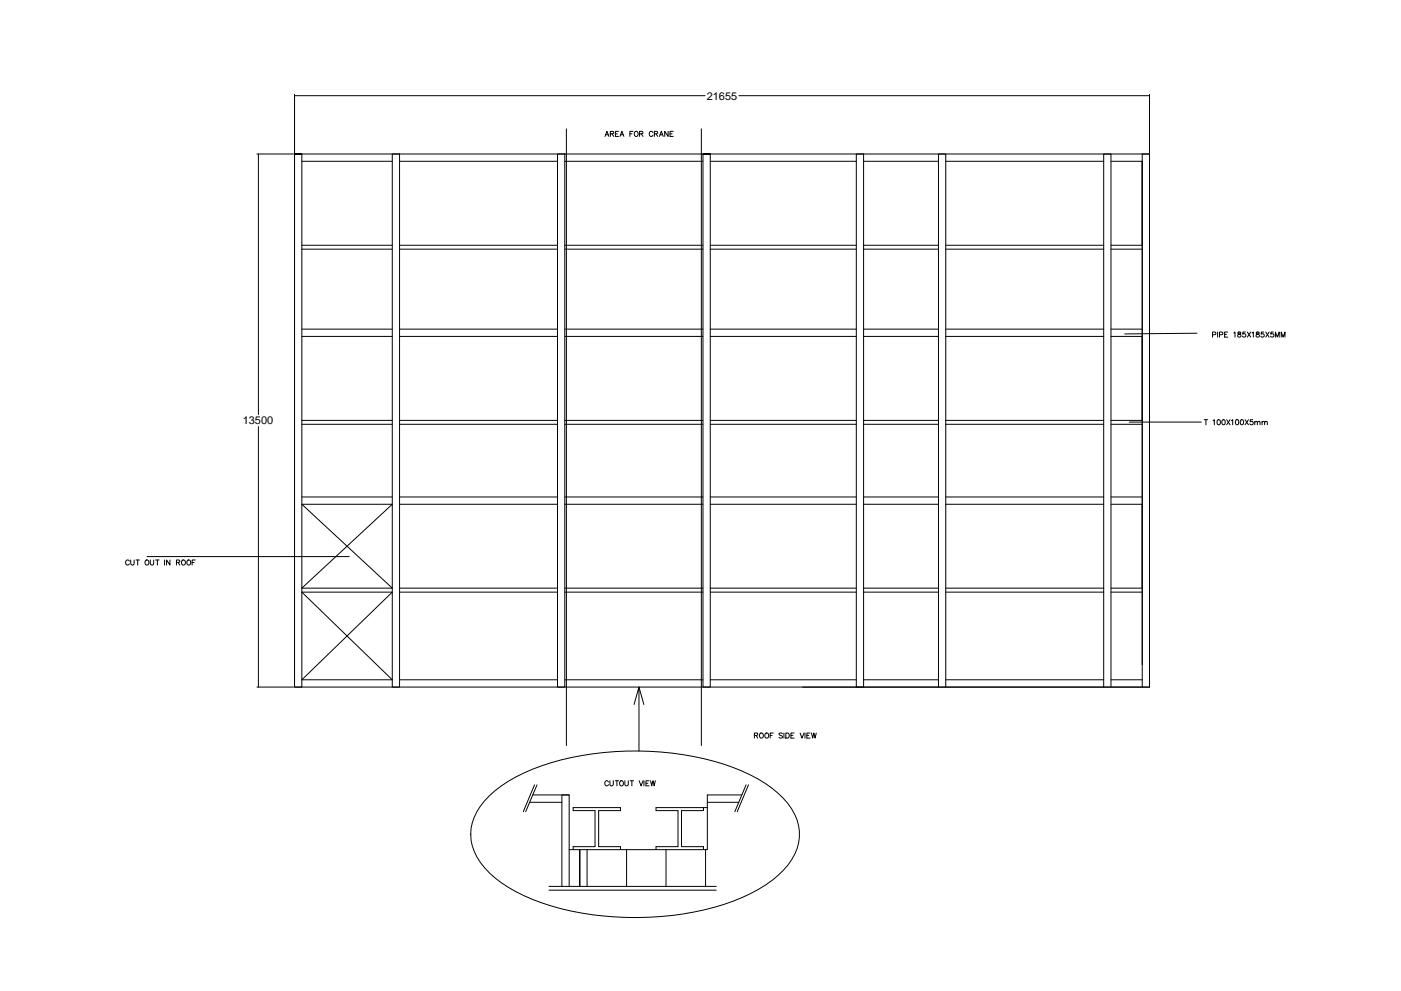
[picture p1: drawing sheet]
<svg xmlns="http://www.w3.org/2000/svg" width="594mm" height="420mm" viewBox="0 0 594 420" stroke-linecap="round" stroke-linejoin="round" font-family="sans-serif">
<defs><g id="words">
<g font-size="4.7">
<text x="299.7" y="42.2">21655</text>
<text x="102.9" y="179.9">13500</text>
</g>
</g></defs>
<!-- layer: GREY -->
<g fill="none" stroke="#000" stroke-width=".42">
<path d="M256.6 57.8l.8-2.1 .8 2.1M256.9 57.1h1M258.8 56.7l1.2-.1 .2-.7-1.4-.2v2.1M259.5 56.7l.7 1.1M261 56.7h.8M262.3 55.7h-1.3v2.1h1.3M262.9 57.8l.8-2.1 .9 2.1M263.2 57.1h1M267.1 56.7h.8M268.4 55.7h-1.3v2.1M269.4 55.8a.97 .97 0 0 1 1.3 1 .97 .97 0 0 1-1.5 .7l-.2-1zM271.2 56.7l1.2-.1 .2-.7-1.4-.2v2.1"/>
<path d="M271.9 56.7l.7 1.1M276.8 56.2a.79 .79 0 0 0-.9-.5 .79 .79 0 0 0-.6 .8v.5a.78 .78 0 0 0 .6 .9 .78 .78 0 0 0 .9-.6M277.5 56.7l1.2-.1 .2-.5-.5-.4h-.9v2.1M278.2 56.7l.7 1.1M279.6 57.8l.8-2.1 .8 2.1M279.9 57.1h1M283.3 55.7v2.1l-1.4-2.1v2.1M284.1 56.7h.9M285.5 55.7h-1.4v2.1h1.4M514.2 141.9l1.2-.1v-.9l-1.2-.1v2.1M516.3 140.8v2.1M517.1 141.9l1.4-.2v-.7l-1.4-.2v2.1"/>
<path d="M519.3 141.8h.8M520.6 140.8h-1.3v2.1h1.3M523.2 141.2l.5-.4v2.1M525 140.9v.6l1.3 .7a.72 .72 0 0 1-.8 .8 .72 .72 0 0 1-.7-.8l1.3-.9-.1-.4zM528.1 140.8h-1l-.1 .9a.75 .75 0 0 1 1.1 0 .75 .75 0 0 1-.2 1.1 .75 .75 0 0 1-1-.3M528.9 140.8l1.5 2.1M530.4 140.8l-1.5 2.1M531 141.2l.5-.4v2.1M532.8 140.9v.6l1.2 .7a.72 .72 0 0 1-.7 .8 .72 .72 0 0 1-.7-.8l1.3-.9-.1-.4zM535.9 140.8h-1l-.1 .9a.75 .75 0 0 1 1.1 0 .75 .75 0 0 1-.2 1.1 .75 .75 0 0 1-1.1-.3M536.7 140.8l1.5 2.1M538.2 140.8l-1.5 2.1"/>
<path d="M540 140.8h-1l-.1 .9a.75 .75 0 0 1 1.1 0 .75 .75 0 0 1-.2 1.1 .75 .75 0 0 1-1.1-.3M540.8 142.9v-2.1l.8 2.1 .8-2.1v2.1M543.3 142.9v-2.1l.8 2.1 .8-2.1v2.1M510.6 177.9h1.5M511.4 177.9v2.2M514.4 178.4l.5-.5v2.2M516.4 178a1.07 1.07 0 0 1 1.2 .8 1.07 1.07 0 0 1-.7 1.3l-.8-.4zM518.4 178a1.07 1.07 0 0 1 1.3 .8 1.07 1.07 0 0 1-.8 1.3l-.5-.1-.3-.8zM520.2 177.9l1.4 2.2M521.6 177.9l-1.4 2.2M522.2 178.4l.5-.5v2.2M524.1 178a1.07 1.07 0 0 1 1.3 .8 1.07 1.07 0 0 1-.7 1.3l-.6-.1-.3-.8z"/>
<path d="M526.2 178a1.07 1.07 0 0 1 1.3 .8 1.07 1.07 0 0 1-.8 1.3l-.7-.4zM528 177.9l1.4 2.2M529.4 177.9l-1.4 2.2M531.2 177.9h-1l-.1 1a.75 .75 0 0 1 1.2 0 .75 .75 0 0 1-.2 1.1 .75 .75 0 0 1-1.1-.3M532.1 179.1l.5-.4h.5l.1 1.4M532.1 178.7v1.4M533.2 179.1l.5-.4h.5l.1 1.4M535.1 179.1l.6-.4h.5l.1 1.4M535.1 178.7v1.4M536.3 179.1l.5-.4h.5l.1 1.4M54.8 237.9a.81 .81 0 0 0-.9-.5 .81 .81 0 0 0-.6 .8v.6a.81 .81 0 0 0 .6 .8 .81 .81 0 0 0 .9-.5M55.4 237.4v1.5l.7 .7 .7-.3 .1-1.9"/>
<path d="M57.7 237.4h1.4M58.4 237.4v2.2M61.7 237.7l.2-.2a.98 .98 0 0 1 1.3 1.1 .98 .98 0 0 1-1.5 .7zM63.7 237.4v1.5l.7 .7 .7-.3 .1-1.9M66 237.4h1.5M66.7 237.4v2.2M69.8 237.4v2.2M72.1 237.4v2.2l-1.5-2.2v2.2M74.8 238.4h1.2l.3-.6-.3-.3-1.2-.1v2.2M75.5 238.4l.8 1.2M77.4 237.5a.99 .99 0 0 1 1.3 1 .99 .99 0 0 1-1.5 .8l-.2-1.1zM79.4 237.7l.2-.2a.98 .98 0 0 1 1.3 1.1 .98 .98 0 0 1-1.5 .7z"/>
<path d="M81.5 238.4h.8M82.8 237.4h-1.3v2.2M319.9 311.8l1.2-.1 .1-.7-1.3-.2v2.1M320.6 311.8l.7 1.1M322.3 311.1l.2-.2a.98 .98 0 0 1 1.2 1 .98 .98 0 0 1-1.4 .7zM324.5 311.1l.2-.2a.98 .98 0 0 1 1.3 1 .98 .98 0 0 1-1.5 .7zM326.6 311.8h.8M327.9 310.8h-1.3v2.1M331.8 311.1l-.5-.3-1 .3 .3 .5 1.2 .7-.5 .6-1-.3M332.4 310.8v2.1M333.2 310.8h.7a1.15 1.15 0 0 1 .8 1.1 1.15 1.15 0 0 1-.8 1h-.7zM335.4 311.8h.8"/>
<path d="M336.7 310.8h-1.3v2.1h1.3M339.3 310.8l.8 2.1 .8-2.1M341.3 310.8v2.1M342.2 311.8h.8M343.5 310.8h-1.3v2.1h1.3M344.1 310.8l.5 2.1 .5-2.1 .5 2.1 .5-2.1M258 331.6a.78 .78 0 0 0-.9-.6 .78 .78 0 0 0-.6 .9v.5a.78 .78 0 0 0 .6 .8 .78 .78 0 0 0 .9-.5M258.6 331v1.6l.6 .6 .5-.1 .4-.5v-1.6M260.9 331h1.4M261.6 331v2.2M262.9 331.4l.2-.3a.97 .97 0 0 1 1.3 1.1 .97 .97 0 0 1-1.5 .7zM265 331v1.6l.6 .6 .5-.1 .3-.5v-1.6"/>
<path d="M267.2 331h1.5M267.9 331v2.2M271 331l.8 2.2 .9-2.2M273.1 331v2.2M273.9 332.1h.8M275.2 331h-1.3v2.2h1.3M275.9 331l.5 2.2 .5-2.2 .5 2.2 .5-2.2"/>
</g>
<!-- layer: 0 -->
<g fill="none" stroke="#000" stroke-width=".42">
<path d="M124.9 40v24.9M124.9 40.6h174.1M240.2 54.6v261.5M297.4 54.6v261.5M313.3 40.6h174.1M487.4 40v24.9M109 65.3h15.5M109.6 65.3v110.4M124.9 65.3h362.5v3.1M124.9 65.3h3.1v226h-3.1v-226h3.1zM128 68.4h38.3M166.3 65.3h3.1v226h-3.1z"/>
<path d="M169.4 68.4h67M236.4 65.3h3.1v226h-3.1zM239.5 68.4h58.6M298.1 65.3h3.1v226h-3.1zM301.2 65.3h-3.1h3.1M301.2 68.4h61.9M363.1 65.3h3.1v226h-3.1zM366.2 68.4h31.7M401 68.4h67M471.1 68.4h13.2M484.3 68.4v213.4M484.3 68.4v-3.1h3.1v226h-362.5"/>
<path d="M484.3 68.4v222.9M484.3 68.4v35.6h-13.2M128 104h38.3M128 105.6h38.3M169.4 104h67M169.4 105.6h67M239.5 104h58.6M239.5 105.6h58.6M301.2 104h61.9M301.2 105.6h61.9M366.2 104h31.7M366.2 105.6h31.7"/>
<path d="M401 104h67M401 105.6h67M471.1 105.6h13.2M128 139.5h38.3M169.4 139.5h67M239.5 139.5h58.6M301.2 139.5h61.9M366.2 139.5h31.7M401 139.5h67M471.1 139.5h13.2M128 142.6h38.3M169.4 142.6h67"/>
<path d="M239.5 142.6h58.6M301.2 142.6h61.9M366.2 142.6h31.7M401 142.6h67M471.1 142.6h13.2v35.6h-13.2M507.5 141.3l-30.6 .3M128 178.2h38.3M128 179.9h38.3M169.4 178.2h67M169.4 179.9h67M239.5 178.2h58.6M239.5 179.9h58.6"/>
<path d="M301.2 178.2h61.9M301.2 179.9h61.9M366.2 178.2h31.7M366.2 179.9h31.7M401 178.2h67M401 179.9h67M471.1 179.9h13.2M478.8 179h30.6M109.6 180.9v110.4M128 210.7h38.3M128 213.8h38.3l-38.3 35.6h38.3zM169.4 210.7h67"/>
<path d="M169.4 213.8h67M239.5 210.7h58.6M239.5 213.8h58.6M301.2 210.7h61.9M301.2 213.8h61.9M366.2 210.7h31.7M366.2 213.8h31.7M401 210.7h67M401 213.8h67M471.1 213.8h13.2v35.6h-13.2M471.1 210.7h13.2M62.4 236h85.7"/>
<path d="M128 251.1h38.3l-38.3 37.1h38.3zM169.4 249.4h67M169.4 251.1h67M239.5 249.4h58.6M239.5 251.1h58.6M301.2 249.4h61.9M301.2 251.1h61.9M366.2 249.4h31.7M366.2 251.1h31.7M401 249.4h67M401 251.1h67M471.1 251.1h13.2"/>
<path d="M109 291.3h15.5M169.4 288.2h67M239.5 288.2h58.6M268.9 298.7l2-7.4v27.1M270.9 291.3l2.1 7.4M301.2 288.2h61.9M366.2 288.2h31.7M397.9 291.3v-226h3.1v226M401 288.2h67M468 291.3v-226h3.1v226M471.1 288.2h13.2M487.4 288.2v3.1h-147.1"/>
<path d="M207.6 337.3a72.5 72.5 0 0 1 34.8-16.1 126.1 126.1 0 0 1 72.2 5.7 46 46 0 0 1 21.1 16 19.6 19.6 0 0 1-1.6 23.9 53 53 0 0 1-23.2 15.3 127.3 127.3 0 0 1-85-.7 49.4 49.4 0 0 1-22.2-15.7 19.8 19.8 0 0 1 1.8-26.2zM225.9 337h15.5v23.2h58.5v-23.2h14.7M226.7 332.8l-4.8 11.3M227.7 332.8l-4.8 11.3M241.4 337h-3.1v38.8M316.4 332.8l-4.8 11.3M317.4 332.8l-4.8 11.3M224.6 340.2h13.7M298.3 342.4v1.3h-9.3v15.3h9.3v1.2M299.9 340.2h13.3M299.9 342.4h-21.7v1.3h9.3v15.3h-9.3v1.2M232.8 375.8h70.9"/>
<path d="M232.8 377.4h70.9M241.4 360.2v15.6M243 360.2v-1.2h9.3v-15.3h-9.3v-1.3h20.1v1.3h-9.3v15.3h9.3v1.2M245.8 375.8v-15.6v15.6M248.9 360.2v15.6M265.7 360.2v15.6M282.4 360.2v15.6M299.2 360.2v15.6"/>
</g>
<use href="#words"/>
</svg>
